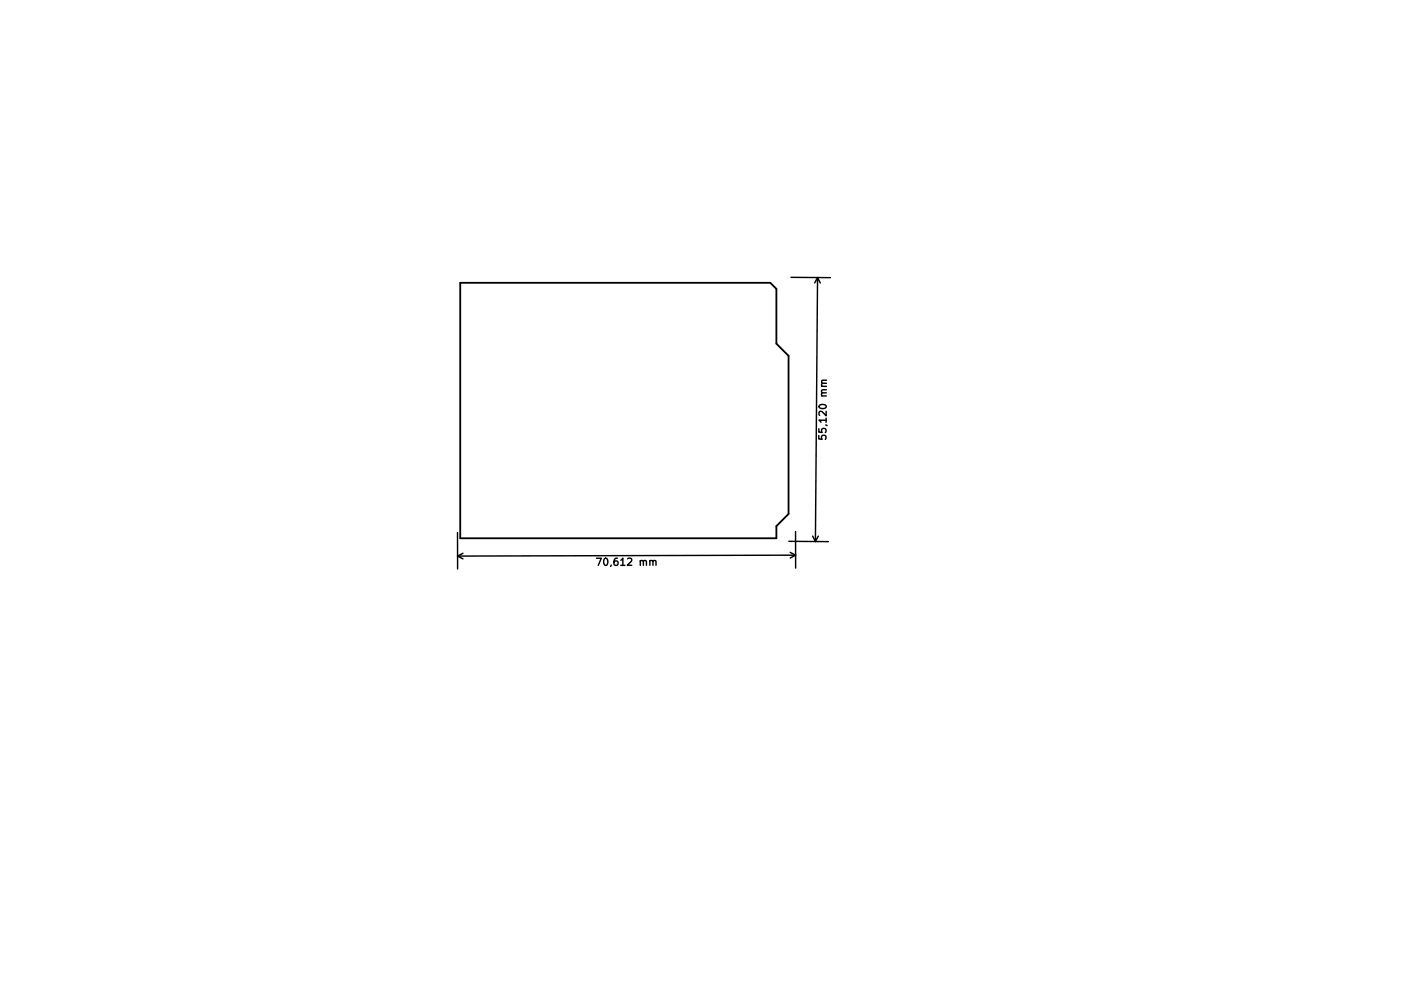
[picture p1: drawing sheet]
<svg xmlns="http://www.w3.org/2000/svg" width="297mm" height="210mm" viewBox="0 0 297 210" stroke-linecap="round" stroke-linejoin="round" font-family="sans-serif">
<defs><g id="words">
<g font-size="2.1">
<text x="172.6" y="90.9" transform="rotate(-89 172.6 90.9)">55,120 mm</text>
<text x="125.5" y="118.1">70,612 mm</text>
</g>
</g></defs>
<g fill="none" stroke="#000" stroke-width=".3">
<path d="M165.2 57.9l8.3 .1M170.8 58l-.5 55.1M170.8 58l-.6 1.1M170.8 58l.6 1.1M172.6 79.4h-.9l-.1 .4 .2 .2M171 90.9v.8h.7l-.1-.2 .1-.5 .2-.1 .5 .1 .1 .5-.1 .2M95.6 111.2v7.6M95.6 116.1l1.1 .6M96.7 115.5l-1.1 .6M124.6 116.6h1l-.6 1.5M136.4 117.2l.2-.2 .4 .1v.9M164.8 113l8.2 .1"/>
<path d="M165.1 115.3l1.1 .6M166.2 111v7.6M166.2 115.9l-70.6 .2M166.2 115.9l-1.1 .6M169.8 111.9l.5 1.2M170.9 111.9l-.6 1.2"/>
</g>
<path d="M96.1 59h64.8l1.3 1.3v11.4l2.5 2.6v33l-2.5 2.5v2.6h-66.1z" fill="none" stroke="#000" stroke-width=".38"/>
<use href="#words"/>
</svg>
